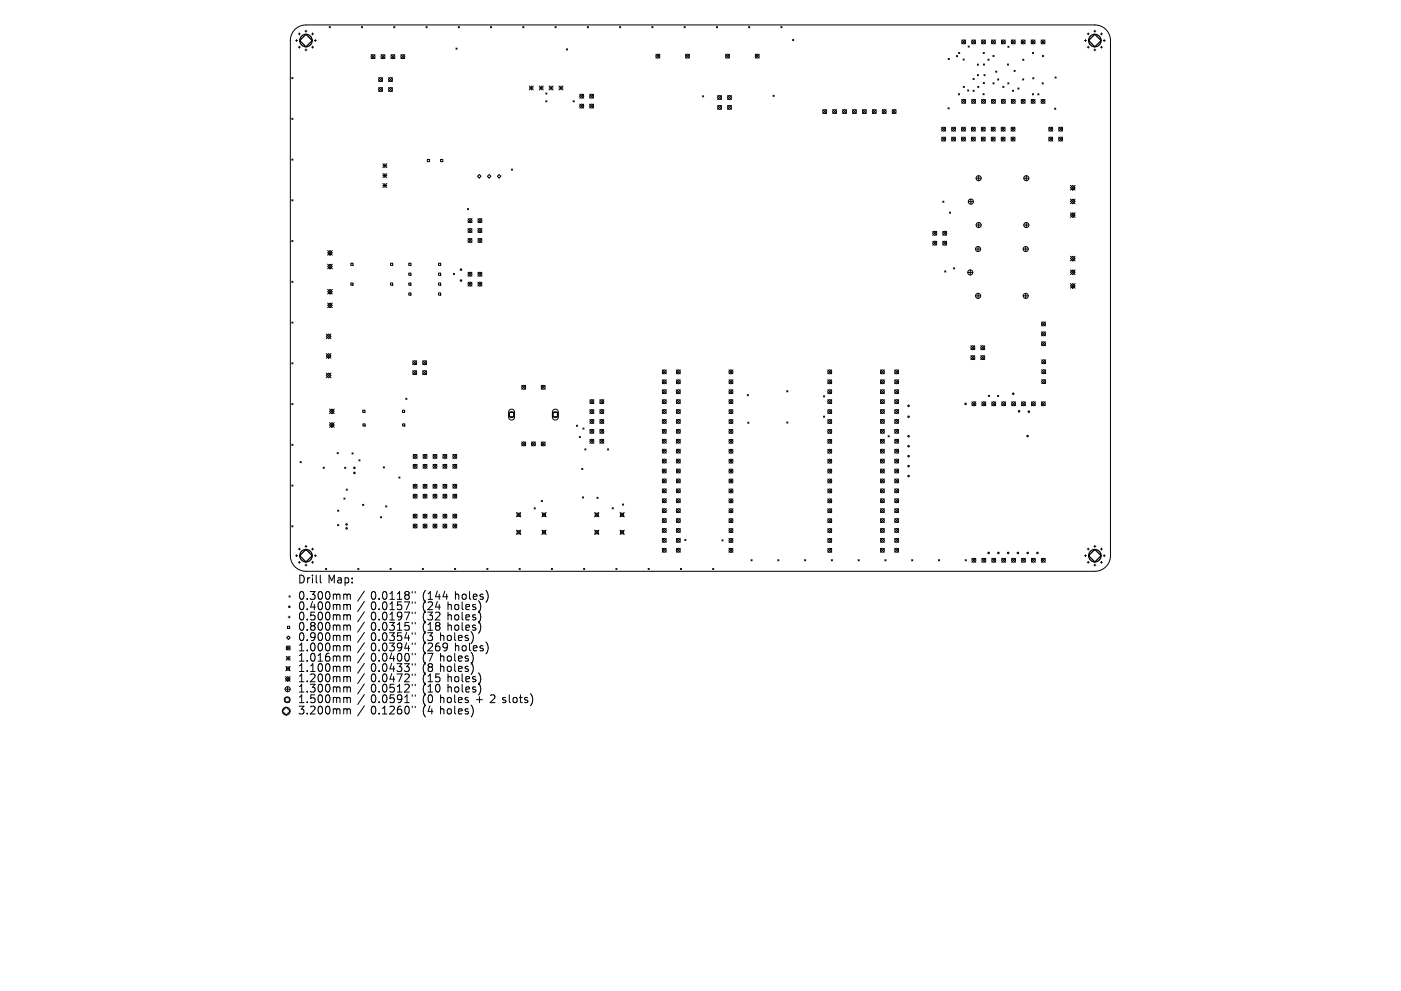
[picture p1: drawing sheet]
<svg xmlns="http://www.w3.org/2000/svg" width="297mm" height="210mm" viewBox="0 0 297 210" stroke-linecap="round" stroke-linejoin="round" font-family="sans-serif">
<defs><g id="words">
<g font-size="2.3">
<text x="63.2" y="123.9">Drill Map:</text>
<text x="63.2" y="127.4">0.300mm / 0.0118&quot; (144 holes)</text>
<text x="63.2" y="129.6">0.400mm / 0.0157&quot; (24 holes)</text>
<text x="63.2" y="131.8">0.500mm / 0.0197&quot; (32 holes)</text>
<text x="63.2" y="133.9">0.800mm / 0.0315&quot; (18 holes)</text>
<text x="63.2" y="136.1">0.900mm / 0.0354&quot; (3 holes)</text>
<text x="63.2" y="138.3">1.000mm / 0.0394&quot; (269 holes)</text>
<text x="63.2" y="140.5">1.016mm / 0.0400&quot; (7 holes)</text>
<text x="63.2" y="142.7">1.100mm / 0.0433&quot; (8 holes)</text>
<text x="63.2" y="144.9">1.200mm / 0.0472&quot; (15 holes)</text>
<text x="63.2" y="147.1">1.300mm / 0.0512&quot; (10 holes)</text>
<text x="63.2" y="149.3">1.500mm / 0.0591&quot; (0 holes + 2 slots)</text>
<text x="63.2" y="151.7">3.200mm / 0.1260&quot; (4 holes)</text>
</g>
</g></defs>
<g fill="none" stroke="#000" stroke-width=".21">
<path d="M61.9 16.4l.2 .3M62.1 16.4l-.2 .3M62.6 6.2a3.3 3.3 0 0 1 2.3-.9h167.2a3.3 3.3 0 0 1 3.3 3.3v109.3a3.3 3.3 0 0 1-3.3 3.3h-167.2a3.3 3.3 0 0 1-3.3-3.3v-109.3a3.3 3.3 0 0 1 1-2.4zM62.7 8.6h.4M62.9 8.4v.4M63.3 7.2h.4M63.3 10h.4M63.5 7v.4M63.5 9.8v.4M64.7 6.6h.4M64.7 10.6h.4M64.9 6.4v.4"/>
<path d="M64.9 10.4v.4M66.1 7.2h.4M66.1 10h.4M66.3 7v.4M66.3 9.8v.4M66.7 8.6h.4M66.9 8.4v.4M69.8 5.6l.2 .3M70 5.6l-.2 .3M76.6 5.6l.3 .3M76.9 5.6l-.3 .3M78.7 11.6l.8 .8"/>
<path d="M79.5 11.6l-.8 .8M80.3 16.5l.8 .8M80.3 18.6l.8 .8M80.8 11.6l.8 .8M81.1 16.5l-.8 .8M81.1 18.6l-.8 .8M81.6 11.6l-.8 .8M82.4 18.6l.8 .8M82.4 16.5l.8 .8M82.9 11.6l.8 .8M83.2 16.5l-.8 .8M83.2 18.6l-.8 .8"/>
<path d="M83.5 5.6l.2 .3M83.7 11.6l-.8 .8M83.7 5.6l-.2 .3M85 11.6l.8 .8M85.8 11.6l-.8 .8M90.3 5.6l.3 .3M90.6 5.6l-.3 .3M96.7 10.2l.2 .2M96.9 10.2l-.2 .2M97.2 5.6l.2 .3M97.4 5.6l-.2 .3M104 5.6l.2 .3"/>
<path d="M104.2 5.6l-.2 .3M110.8 5.6l.3 .3M111.1 5.6l-.3 .3M112.2 18.2l.9 .9M112.2 18.7h.9M112.6 18.2v.9M113.1 18.2l-.9 .9M114.3 18.7h.9M114.3 18.2l.9 .9M114.7 18.2v.9M115.2 18.2l-.9 .9M115.7 19.7l.3 .3"/>
<path d="M116 19.7l-.3 .3M116.4 18.7h.9M116.4 18.2l.9 .9M116.8 18.2v.9M117.3 18.2l-.9 .9M117.7 5.6l.2 .3M117.9 5.6l-.2 .3M118.5 18.7h.9M118.5 18.2l.9 .9M118.9 18.2v.9M119.4 18.2l-.9 .9M120.1 10.4l.2 .2"/>
<path d="M120.3 10.4l-.2 .2M122.9 20l.9 .8M123.8 20l-.9 .8M124.5 5.6l.3 .3M124.8 5.6l-.3 .3M125 20l.9 .8M125.9 20l-.9 .8M131.4 5.6l.2 .3M131.6 5.6l-.2 .3M138.2 5.6l.2 .3M138.4 5.6l-.2 .3M139.1 11.5l.8 .8"/>
<path d="M139.9 11.5l-.8 .8M145 5.6l.3 .3M145.3 5.6l-.3 .3M145.4 11.5l.8 .8M146.2 11.5l-.8 .8M151.9 5.6l.2 .3M152.1 5.6l-.2 .3M153.8 11.5l.9 .8M154.7 11.5l-.9 .8M158.7 5.6l.3 .3M159 5.6l-.3 .3M160.1 11.5l.9 .8"/>
<path d="M161 11.5l-.9 .8M165.6 5.6l.2 .3M165.8 5.6l-.2 .3M168 8.4l.3 .2M168.3 8.4l-.3 .2M201 12.4l.3 .2M201.3 12.4l-.3 .2M202.8 11.8l.2 .2M203 11.8l-.2 .2M203.2 19.9l.2 .2M203.2 11.1l.3 .3M203.4 19.9l-.2 .2"/>
<path d="M203.5 11.1l-.3 .3M203.9 8.5l.8 .8M204.2 12.5l.2 .3M204.2 18.3l.3 .3M204.4 12.5l-.2 .3M204.5 18.3l-.3 .3M204.7 8.5l-.8 .8M205.2 19.1l.2 .2M205.3 9.8l.2 .2M205.4 19.1l-.2 .2M205.5 9.8l-.2 .2M206 8.5l.8 .8"/>
<path d="M206.3 16.7l.2 .2M206.3 19.1l.2 .3M206.5 16.7l-.2 .2M206.5 19.1l-.2 .3M206.8 8.5l-.8 .8M207.2 13.6l.3 .2M207.2 15.8l.3 .3M207.3 18.3l.2 .3M207.5 13.6l-.3 .2M207.5 15.8l-.3 .3M207.5 18.3l-.2 .3M208.1 8.5l.8 .8"/>
<path d="M208.4 19.9l.3 .2M208.4 11.1l.3 .3M208.5 17.5l.2 .3M208.5 13.6l.2 .2M208.6 15.8l.3 .3M208.7 19.9l-.3 .2M208.7 11.1l-.3 .3M208.7 17.5l-.2 .3M208.7 13.6l-.2 .2M208.9 15.8l-.3 .3M208.9 8.5l-.8 .8M209.5 12.5l.2 .3"/>
<path d="M209.7 12.5l-.2 .3M210.2 8.5l.8 .8M210.5 11.8l.3 .2M210.5 17.6l.3 .2M210.8 11.8l-.3 .2M210.8 17.6l-.3 .2M211 8.5l-.8 .8M211.1 15.1l.2 .2M211.3 15.1l-.2 .2M211.5 16.7l.3 .3M211.8 16.7l-.3 .3M212.3 8.5l.8 .8"/>
<path d="M212.6 18.3l.3 .3M212.9 18.3l-.3 .3M213.1 8.5l-.8 .8M213.6 13.6l.2 .2M213.7 17.6l.2 .2M213.7 9.8l.2 .3M213.8 13.6l-.2 .2M213.9 17.6l-.2 .2M213.9 9.8l-.2 .3M214.4 8.5l.8 .8M214.7 19.1l.2 .3M214.9 19.1l-.2 .3"/>
<path d="M215 14.9l.2 .3M215.2 14.9l-.2 .3M215.2 8.5l-.8 .8M215.8 18.7l.2 .2M216 18.7l-.2 .2M216.5 8.5l.9 .8M216.8 16.7l.3 .3M216.8 12.6l.3 .2M217.1 16.7l-.3 .3M217.1 12.6l-.3 .2M217.4 8.5l-.9 .8M218.6 8.5l.9 .8"/>
<path d="M218.9 19.9l.2 .2M218.9 11.1l.3 .3M219 16.5l.2 .2M219.1 19.9l-.2 .2M219.2 11.1l-.3 .3M219.2 16.5l-.2 .2M219.5 8.5l-.9 .8M220 19.9l.3 .2M220.3 19.9l-.3 .2M220.7 8.5l.9 .8M221 17.6l.2 .2M221 11.8l.3 .2"/>
<path d="M221.2 17.6l-.2 .2M221.3 11.8l-.3 .2M221.6 8.5l-.9 .8M223.7 16.3l.2 .3M223.9 16.3l-.2 .3M229.9 8.6h.5M230.1 8.4v.4M230.5 7.2h.4M230.5 10h.4M230.7 7v.4M230.7 9.8v.4M231.9 6.6h.4"/>
<path d="M231.9 10.6h.4M232.1 6.4v.4M232.1 10.4v.4M233.3 7.2h.4M233.3 10h.4M233.5 7v.4M233.5 9.8v.4M233.9 8.6h.4M234.1 8.4v.4M61.9 25.1l.2 .2M61.9 33.7l.2 .3M62.1 25.1l-.2 .2"/>
<path d="M62.1 33.7l-.2 .3M81.2 38.9l.8 .9M81.2 34.7l.8 .9M81.2 36.8l.8 .9M81.2 35.1h.8M81.2 37.3h.8M81.2 39.4h.8M81.6 34.7v.9M81.6 36.8v.9M81.6 38.9v.9M82 34.7l-.8 .9M82 36.8l-.8 .9"/>
<path d="M82 38.9l-.8 .9M90.6 33.8h.5v.5h-.5zM93.4 33.8h.5v.5h-.5zM101.6 37l.4 .4-.4 .4-.4-.4zM103.7 37l.4 .4-.4 .4-.4-.4zM105.8 37l.4 .4-.4 .4-.4-.4zM108.4 35.9l.3 .2M108.7 35.9l-.3 .2M115.7 21.4l.3 .2M116 21.4l-.3 .2M121.5 21.4l.3 .2M121.8 21.4l-.3 .2"/>
<path d="M122.9 22.1l.9 .8M123.8 22.1l-.9 .8M125 22.1l.9 .8M125.9 22.1l-.9 .8M149 20.3l.2 .3M149.2 20.3l-.2 .3M152.2 20.3l.8 .8M152.2 22.4l.8 .8M153 20.3l-.8 .8M153 22.4l-.8 .8M154.3 22.4l.8 .8M154.3 20.3l.8 .8"/>
<path d="M155.1 20.3l-.8 .8M155.1 22.4l-.8 .8M163.9 20.2l.3 .3M164.2 20.2l-.3 .3M174.4 23.3l.9 .8M175.3 23.3l-.9 .8M176.5 23.3l.9 .8M177.4 23.3l-.9 .8M178.6 23.3l.9 .8M179.5 23.3l-.9 .8M180.7 23.3l.9 .8M181.6 23.3l-.9 .8"/>
<path d="M182.8 23.3l.9 .8M183.7 23.3l-.9 .8M185 23.3l.8 .8M185.8 23.3l-.8 .8M187.1 23.3l.8 .8M187.9 23.3l-.8 .8M189.2 23.3l.8 .8M190 23.3l-.8 .8M199.7 27l.8 .8M199.7 29.1l.8 .8M200.5 27l-.8 .8M200.5 29.1l-.8 .8"/>
<path d="M201 22.9l.2 .2M201.2 22.9l-.2 .2M201.8 29.1l.8 .8M201.8 27l.8 .8M202.6 27l-.8 .8M202.6 29.1l-.8 .8M203.9 29.1l.8 .8M203.9 27l.8 .8M203.9 21.1l.8 .8M204.7 29.1l-.8 .8M204.7 27l-.8 .8M204.7 21.1l-.8 .8"/>
<path d="M206 29.1l.8 .8M206 27l.8 .8M206 21.1l.8 .8M206.8 27l-.8 .8M206.8 29.1l-.8 .8M206.8 21.1l-.8 .8M207 37.8h1M207.5 37.3v1M208.1 29.1l.8 .8M208.1 27l.8 .8M208.1 21.1l.8 .8M208.9 27l-.8 .8"/>
<path d="M208.9 29.1l-.8 .8M208.9 21.1l-.8 .8M210.2 29.1l.8 .8M210.2 27l.8 .8M210.2 21.1l.8 .8M211 27l-.8 .8M211 29.1l-.8 .8M211 21.1l-.8 .8M212.3 29.1l.8 .8M212.3 27l.8 .8M212.3 21.1l.8 .8M213.1 27l-.8 .8"/>
<path d="M213.1 29.1l-.8 .8M213.1 21.1l-.8 .8M214.4 29.1l.8 .8M214.4 27l.8 .8M214.4 21.1l.8 .8M215.2 27l-.8 .8M215.2 29.1l-.8 .8M215.2 21.1l-.8 .8M216.5 21.1l.9 .8M217.1 37.8h1M217.4 21.1l-.9 .8M217.6 37.3v1"/>
<path d="M218.6 21.1l.9 .8M219.5 21.1l-.9 .8M220.7 21.1l.9 .8M221.6 21.1l-.9 .8M222.4 27l.8 .8M222.4 29.1l.8 .8M223.2 27l-.8 .8M223.2 29.1l-.8 .8M223.6 22.9l.3 .3M223.9 22.9l-.3 .3M224.5 29.1l.8 .8M224.5 27l.8 .8"/>
<path d="M225.3 27l-.8 .8M225.3 29.1l-.8 .8M227 39.8l.5-.5 .4 .5-.4 .5zM227 39.3l.9 1M227.9 39.3l-.9 1M61.9 42.4l.2 .2M61.9 51l.2 .3M61.9 59.7l.2 .2M62.1 42.4l-.2 .2M62.1 51l-.2 .3M62.1 59.7l-.2 .2M69.5 53.6l.5-.4 .5 .4-.5 .5z"/>
<path d="M69.5 56.1l1 .9M69.5 53.2l1 .9M70 56.1l.5 .4-.5 .5-.5-.5zM70.5 53.2l-1 .9M70.5 56.1l-1 .9M74.4 55.8h.5v.5h-.5zM82.8 55.8h.5v.5h-.5zM86.7 55.8h.4v.5h-.4zM86.7 57.9h.4v.5h-.4zM93 55.8h.4v.5h-.4zM93 57.9h.4v.5h-.4zM96.1 58l.3 .3"/>
<path d="M96.4 58l-.3 .3M99.1 44.2l.3 .3M99.2 46.4l.9 .8M99.2 48.5l.9 .8M99.2 50.6l.9 .8M99.2 57.8l.9 .8M99.2 59.9l.9 .8M99.4 44.2l-.3 .3M100.1 46.4l-.9 .8M100.1 48.5l-.9 .8M100.1 50.6l-.9 .8M100.1 57.8l-.9 .8"/>
<path d="M100.1 59.9l-.9 .8M101.3 48.5l.9 .8M101.3 50.6l.9 .8M101.3 59.9l.9 .8M101.3 46.4l.9 .8M101.3 57.8l.9 .8M102.2 46.4l-.9 .8M102.2 48.5l-.9 .8M102.2 57.8l-.9 .8M102.2 50.6l-.9 .8M102.2 59.9l-.9 .8M197.8 49.1l.8 .8"/>
<path d="M197.8 51.2l.8 .8M198.6 49.1l-.8 .8M198.6 51.2l-.8 .8M199.9 42.7l.2 .2M199.9 51.2l.8 .8M199.9 49.1l.8 .8M200.1 42.7l-.2 .2M200.3 57.5l.2 .2M200.5 57.5l-.2 .2M200.7 49.1l-.8 .8M200.7 51.2l-.8 .8M201.3 45l.2 .3"/>
<path d="M201.5 45l-.2 .3M202.2 56.8l.2 .3M202.4 56.8l-.2 .3M205.2 57.8h1.1M205.3 42.8h1.1M205.7 57.3v1M205.8 42.2v1.1M206.8 52.8h1.1M207 47.7h1M207.4 52.3v1.1M207.5 47.2v1.1M216.9 52.8h1.1"/>
<path d="M217.1 47.7h1M217.5 52.3v1.1M217.6 47.2v1.1M227 42.7l.5-.5 .4 .5-.4 .5zM227 45.6l.5-.5 .4 .5-.4 .5zM227 54.9l.5-.5 .4 .5-.4 .5zM227 57.8l.5-.5 .4 .5-.4 .5zM227 42.2l.9 1M227 45.1l.9 1M227 54.4l.9 1M227 57.3l.9 1M227.9 42.2l-.9 1"/>
<path d="M227.9 45.1l-.9 1M227.9 54.4l-.9 1M227.9 57.3l-.9 1M61.9 68.3l.2 .3M61.9 77l.2 .2M62.1 68.3l-.2 .3M62.1 77l-.2 .2M69.2 71.4l.5-.5 .5 .5-.5 .5zM69.2 70.9l1 1M69.2 75l1 1M69.2 79.1l1 1M69.5 61.9l.5-.5 .5 .5-.5 .5z"/>
<path d="M69.5 64.8l.5-.5 .5 .5-.5 .5zM69.5 61.4l1 1M69.5 64.3l1 1M69.7 75l.5 .5-.5 .5-.5-.5zM69.7 79.1l.5 .5-.5 .5-.5-.5zM70.2 70.9l-1 1M70.2 75l-1 1M70.2 79.1l-1 1M70.5 61.4l-1 1M70.5 64.3l-1 1M74.4 60h.5v.5h-.5zM82.8 60h.5v.5h-.5z"/>
<path d="M86.7 60h.4v.5h-.4zM86.7 62.1h.4v.5h-.4zM87.5 76.5l.8 .9M87.5 78.6l.8 .9M88.3 76.5l-.8 .9M88.3 78.6l-.8 .9M89.6 78.6l.8 .9M89.6 76.5l.8 .9M90.4 76.5l-.8 .9M90.4 78.6l-.8 .9M93 60h.4v.5h-.4zM93 62.1h.4v.5h-.4z"/>
<path d="M140.4 78.5l.9 .8M141.3 78.5l-.9 .8M143.4 78.5l.8 .8M144.2 78.5l-.8 .8M154.6 78.5l.8 .8M155.4 78.5l-.8 .8M175.5 78.5l.8 .8M176.3 78.5l-.8 .8M186.7 78.5l.8 .8M187.5 78.5l-.8 .8M189.7 78.5l.8 .8M190.5 78.5l-.8 .8"/>
<path d="M205.8 73.4l.9 .8M205.8 75.5l.9 .8M206.7 73.4l-.9 .8M206.7 75.5l-.9 .8M206.8 62.8h1.1M207.4 62.2v1.1M208 75.5l.8 .8M208 73.4l.8 .8M208.8 73.4l-.8 .8M208.8 75.5l-.8 .8M216.9 62.8h1.1M217.5 62.2v1.1"/>
<path d="M220.8 68.3l.9 .8M220.8 70.4l.9 .8M220.8 72.5l.9 .8M220.9 76.3l.8 .9M220.9 78.4l.8 .9M221.7 68.3l-.9 .8M221.7 70.4l-.9 .8M221.7 72.5l-.9 .8M221.7 76.3l-.8 .9M221.7 78.4l-.8 .9M227 60.7l.5-.5 .4 .5-.4 .5zM227 60.2l.9 1"/>
<path d="M227.9 60.2l-.9 1M61.9 85.6l.2 .3M61.9 94.3l.2 .2M62.1 85.6l-.2 .3M62.1 94.3l-.2 .2M63.6 97.9l.3 .3M63.9 97.9l-.3 .3M68.5 99.1l.3 .3M68.8 99.1l-.3 .3M69.9 87.3l.5-.5 .5 .5-.5 .5zM69.9 90.2l.5-.5 .5 .5-.5 .5zM69.9 86.8l1 1"/>
<path d="M69.9 89.7l1 1M70.9 86.8l-1 1M70.9 89.7l-1 1M71.5 96l.2 .3M71.7 96l-.2 .3M73.1 99.1l.2 .3M73.3 99.1l-.2 .3M74.6 96.1l.3 .2M74.9 96.1l-.3 .2M76.1 97.6l.2 .2M76.3 97.6l-.2 .2M76.9 87h.5v.5h-.5z"/>
<path d="M77 89.9h.4v.5h-.4zM81.3 99l.2 .3M81.5 99l-.2 .3M85.3 87h.5v.5h-.5zM85.4 89.9h.4v.5h-.4zM86 84.5l.3 .2M86.3 84.5l-.3 .2M87.6 96.4l.8 .8M87.6 98.5l.8 .9M88.4 96.4l-.8 .8M88.4 98.5l-.8 .9M89.7 98.5l.8 .9"/>
<path d="M89.7 96.4l.8 .8M90.5 96.4l-.8 .8M90.5 98.5l-.8 .9M91.8 98.5l.8 .9M91.8 96.4l.8 .8M92.6 98.5l-.8 .9M92.6 96.4l-.8 .8M93.9 98.5l.8 .9M93.9 96.4l.8 .8M94.7 96.4l-.8 .8M94.7 98.5l-.8 .9M96 98.5l.8 .9"/>
<path d="M96 96.4l.8 .8M96.8 96.4l-.8 .8M96.8 98.5l-.8 .9M108 87.5h.9v.9h-.9zM108 87l.6-.2 .5 .5v1.4l-.5 .4-.4-.1-.3-.3-.1-1.3zM110.6 81.8l.8 .8M110.6 93.8l.8 .8M111.4 81.8l-.8 .8M111.4 93.8l-.8 .8M112.7 93.8l.8 .8M113.5 93.8l-.8 .8M114.8 81.8l.8 .8"/>
<path d="M114.8 93.8l.8 .8M115.6 81.8l-.8 .8M115.6 93.8l-.8 .8M117.3 87.5h.9v.9h-.9zM117.3 87l.6-.2 .4 .5v1.4l-.4 .4-.5-.1-.3-.3v-1.3zM122.2 90.2l.3 .3M122.5 90.2l-.3 .3M122.8 92.6l.3 .3M123.1 92.6l-.3 .3M123.3 99.4l.3 .2M123.6 99.4l-.3 .2M123.6 90.8l.2 .3"/>
<path d="M123.8 90.8l-.2 .3M124 95.2l.2 .3M124.2 95.2l-.2 .3M125.1 84.8l.8 .8M125.1 86.9l.8 .8M125.1 89l.8 .8M125.1 91.1l.8 .8M125.1 93.2l.8 .8M125.9 91.1l-.8 .8M125.9 84.8l-.8 .8M125.9 86.9l-.8 .8M125.9 89l-.8 .8"/>
<path d="M125.9 93.2l-.8 .8M127.2 86.9l.8 .8M127.2 89l.8 .8M127.2 91.1l.8 .8M127.2 93.2l.8 .8M127.2 84.8l.8 .8M128 93.2l-.8 .8M128 89l-.8 .8M128 84.8l-.8 .8M128 86.9l-.8 .8M128 91.1l-.8 .8M128.8 95.2l.2 .3"/>
<path d="M129 95.2l-.2 .3M140.4 80.6l.9 .8M140.4 82.7l.9 .8M140.4 84.8l.9 .8M140.4 86.9l.9 .8M140.4 89l.9 .8M140.4 91.1l.9 .8M140.4 93.2l.9 .8M140.4 95.3l.9 .8M140.4 97.4l.9 .8M140.4 99.5l.9 .8M141.3 80.6l-.9 .8"/>
<path d="M141.3 82.7l-.9 .8M141.3 84.8l-.9 .8M141.3 86.9l-.9 .8M141.3 89l-.9 .8M141.3 91.1l-.9 .8M141.3 93.2l-.9 .8M141.3 95.3l-.9 .8M141.3 97.4l-.9 .8M141.3 99.5l-.9 .8M143.4 80.6l.8 .8M143.4 82.7l.8 .8M143.4 84.8l.8 .8"/>
<path d="M143.4 86.9l.8 .8M143.4 89l.8 .8M143.4 91.1l.8 .8M143.4 93.2l.8 .8M143.4 95.3l.8 .8M143.4 97.4l.8 .8M143.4 99.5l.8 .8M144.2 86.9l-.8 .8M144.2 80.6l-.8 .8M144.2 82.7l-.8 .8M144.2 84.8l-.8 .8M144.2 89l-.8 .8"/>
<path d="M144.2 91.1l-.8 .8M144.2 93.2l-.8 .8M144.2 95.3l-.8 .8M144.2 97.4l-.8 .8M144.2 99.5l-.8 .8M154.6 99.5l.8 .9M154.6 80.6l.8 .8M154.6 82.7l.8 .8M154.6 84.8l.8 .8M154.6 86.9l.8 .8M154.6 89l.8 .8M154.6 91.1l.8 .9"/>
<path d="M154.6 93.2l.8 .9M154.6 95.3l.8 .9M154.6 97.4l.8 .9M155.4 91.1l-.8 .9M155.4 80.6l-.8 .8M155.4 82.7l-.8 .8M155.4 84.8l-.8 .8M155.4 86.9l-.8 .8M155.4 89l-.8 .8M155.4 93.2l-.8 .9M155.4 95.3l-.8 .9M155.4 97.4l-.8 .9"/>
<path d="M155.4 99.5l-.8 .9M158.4 83.7l.3 .3M158.5 89.6l.3 .2M158.7 83.7l-.3 .3M158.8 89.6l-.3 .2M166.8 82.9l.2 .2M166.8 89.5l.2 .3M167 82.9l-.2 .2M167 89.5l-.2 .3M174.6 84l.2 .2M174.6 88.3l.2 .2M174.8 84l-.2 .2"/>
<path d="M174.8 88.3l-.2 .2M175.5 80.6l.8 .8M175.5 82.7l.8 .8M175.5 84.8l.8 .8M175.5 86.9l.8 .8M175.5 89l.8 .8M175.5 91.1l.8 .9M175.5 93.2l.8 .9M175.5 95.3l.8 .9M175.5 97.4l.8 .9M175.5 99.5l.8 .9M176.3 80.6l-.8 .8"/>
<path d="M176.3 82.7l-.8 .8M176.3 84.8l-.8 .8M176.3 86.9l-.8 .8M176.3 89l-.8 .8M176.3 91.1l-.8 .9M176.3 93.2l-.8 .9M176.3 95.3l-.8 .9M176.3 97.4l-.8 .9M176.3 99.5l-.8 .9M186.7 80.6l.8 .8M186.7 82.7l.8 .8M186.7 84.8l.8 .8"/>
<path d="M186.7 86.9l.8 .8M186.7 89l.8 .8M186.7 91.1l.8 .8M186.7 93.2l.8 .8M186.7 95.3l.8 .8M186.7 97.4l.8 .8M186.7 99.5l.8 .8M187.5 80.6l-.8 .8M187.5 82.7l-.8 .8M187.5 84.8l-.8 .8M187.5 86.9l-.8 .8M187.5 89l-.8 .8"/>
<path d="M187.5 91.1l-.8 .8M187.5 93.2l-.8 .8M187.5 95.3l-.8 .8M187.5 97.4l-.8 .8M187.5 99.5l-.8 .8M188.3 92.4l.2 .3M188.5 92.4l-.2 .3M189.7 91.1l.8 .8M189.7 80.6l.8 .8M189.7 82.7l.8 .8M189.7 84.8l.8 .8M189.7 86.9l.8 .8"/>
<path d="M189.7 89l.8 .8M189.7 93.2l.8 .8M189.7 95.3l.8 .8M189.7 97.4l.8 .8M189.7 99.5l.8 .8M190.5 80.6l-.8 .8M190.5 82.7l-.8 .8M190.5 84.8l-.8 .8M190.5 86.9l-.8 .8M190.5 89l-.8 .8M190.5 91.1l-.8 .8M190.5 93.2l-.8 .8"/>
<path d="M190.5 95.3l-.8 .8M190.5 97.4l-.8 .8M190.5 99.5l-.8 .8M206.1 85.3l.8 .8M206.9 85.3l-.8 .8M208.2 85.3l.8 .8M209 85.3l-.8 .8M209.5 83.9l.3 .2M209.8 83.9l-.3 .2M210.3 85.3l.8 .8M211.1 85.3l-.8 .8M211.5 83.9l.2 .2"/>
<path d="M211.7 83.9l-.2 .2M212.4 85.3l.8 .8M213.2 85.3l-.8 .8M214.5 85.3l.8 .8M215.3 85.3l-.8 .8M216.6 85.3l.8 .8M217.4 85.3l-.8 .8M218.7 85.3l.8 .8M219.5 85.3l-.8 .8M220.8 85.3l.8 .8M220.9 80.5l.8 .9M221.6 85.3l-.8 .8"/>
<path d="M221.7 80.5l-.8 .9M61.9 102.9l.2 .2M61.9 111.5l.2 .3M62.1 102.9l-.2 .2M62.1 111.5l-.2 .3M62.7 117.9h.4M62.9 117.7v.4M63.3 116.5h.4M63.3 119.3h.4M63.5 116.3v.4M63.5 119.1v.4M64.7 115.9h.4"/>
<path d="M64.7 119.9h.4M64.9 115.7v.4M64.9 119.7v.4M66.1 116.5h.4M66.1 119.3h.4M66.3 116.3v.4M66.3 119.1v.4M66.7 117.9h.4M66.9 117.7v.4M71.6 108.2l.2 .3M71.6 111.3l.2 .2M71.8 108.2l-.2 .3"/>
<path d="M71.8 111.3l-.2 .2M72.9 105.7l.3 .2M73.2 105.7l-.3 .2M73.4 103.8l.2 .2M73.6 103.8l-.2 .2M76.9 107l.2 .2M77.1 107l-.2 .2M80.7 109.6l.2 .3M80.9 109.6l-.2 .3M81.8 107.3l.2 .3M82 107.3l-.2 .3M84.6 101.2l.2 .2"/>
<path d="M84.8 101.2l-.2 .2M87.6 109.1l.8 .8M87.6 102.8l.8 .8M87.6 104.9l.8 .8M87.6 111.2l.8 .8M88.4 102.8l-.8 .8M88.4 104.9l-.8 .8M88.4 109.1l-.8 .8M88.4 111.2l-.8 .8M89.7 111.2l.8 .8M89.7 104.9l.8 .8M89.7 102.8l.8 .8"/>
<path d="M89.7 109.1l.8 .8M90.5 102.8l-.8 .8M90.5 109.1l-.8 .8M90.5 104.9l-.8 .8M90.5 111.2l-.8 .8M91.8 109.1l.8 .8M91.8 104.9l.8 .8M91.8 111.2l.8 .8M91.8 102.8l.8 .8M92.6 104.9l-.8 .8M92.6 102.8l-.8 .8M92.6 109.1l-.8 .8"/>
<path d="M92.6 111.2l-.8 .8M93.9 109.1l.8 .8M93.9 111.2l.8 .8M93.9 104.9l.8 .8M93.9 102.8l.8 .8M94.7 102.8l-.8 .8M94.7 104.9l-.8 .8M94.7 109.1l-.8 .8M94.7 111.2l-.8 .8M96 111.2l.8 .8M96 109.1l.8 .8M96 104.9l.8 .8"/>
<path d="M96 102.8l.8 .8M96.8 102.8l-.8 .8M96.8 104.9l-.8 .8M96.8 109.1l-.8 .8M96.8 111.2l-.8 .8M109.5 108.7l.9 1M109.5 112.5l.9 .9M109.6 108.9h.7v.6h-.7zM109.6 112.6h.7v.7h-.7zM110.4 112.5l-.9 .9M110.4 108.7l-.9 1M113.2 107.7l.3 .3"/>
<path d="M113.5 107.7l-.3 .3M114.8 106.2l.2 .2M114.9 108.7l.9 1M114.9 112.5l.9 .9M115 106.2l-.2 .2M115 108.9h.7v.6h-.7zM115 112.6h.7v.7h-.7zM115.8 108.7l-.9 1M115.8 112.5l-.9 .9M123.5 105.4l.2 .3M123.7 105.4l-.2 .3M126.1 108.7l.9 1"/>
<path d="M126.1 112.5l.9 .9M126.2 108.9h.6v.6h-.6zM126.2 112.6h.6v.7h-.6zM126.6 105.5l.2 .2M126.8 105.5l-.2 .2M127 108.7l-.9 1M127 112.5l-.9 .9M129.8 107.7l.2 .3M130 107.7l-.2 .3M131.4 108.7l1 1M131.4 112.5l1 .9M131.6 108.9h.6v.6h-.6z"/>
<path d="M131.6 112.6h.6v.7h-.6zM132 106.9l.2 .3M132.2 106.9l-.2 .3M132.4 108.7l-1 1M132.4 112.5l-1 .9M140.4 101.6l.9 .8M140.4 103.7l.9 .8M140.4 105.8l.9 .9M140.4 107.9l.9 .9M140.4 110l.9 .9M140.4 112.1l.9 .9M140.4 114.2l.9 .9"/>
<path d="M140.4 116.3l.9 .9M141.3 101.6l-.9 .8M141.3 103.7l-.9 .8M141.3 105.8l-.9 .9M141.3 107.9l-.9 .9M141.3 110l-.9 .9M141.3 112.1l-.9 .9M141.3 114.2l-.9 .9M141.3 116.3l-.9 .9M143.4 101.6l.8 .8M143.4 103.7l.8 .8M143.4 105.8l.8 .9"/>
<path d="M143.4 107.9l.8 .9M143.4 110l.8 .9M143.4 112.1l.8 .9M143.4 114.2l.8 .9M143.4 116.3l.8 .9M144.2 101.6l-.8 .8M144.2 103.7l-.8 .8M144.2 105.8l-.8 .9M144.2 107.9l-.8 .9M144.2 110l-.8 .9M144.2 112.1l-.8 .9M144.2 114.2l-.8 .9"/>
<path d="M144.2 116.3l-.8 .9M145.2 114.4l.2 .3M145.4 114.4l-.2 .3M153.1 114.5l.2 .3M153.3 114.5l-.2 .3M154.6 114.3l.8 .8M154.6 116.4l.8 .8M154.6 112.2l.8 .8M154.6 101.6l.8 .9M154.6 103.7l.8 .9M154.6 105.8l.8 .9M154.6 107.9l.8 .9"/>
<path d="M154.6 110.1l.8 .8M155.4 101.6l-.8 .9M155.4 103.7l-.8 .9M155.4 105.8l-.8 .9M155.4 107.9l-.8 .9M155.4 110.1l-.8 .8M155.4 112.2l-.8 .8M155.4 114.3l-.8 .8M155.4 116.4l-.8 .8M159.2 118.7l.3 .3M159.5 118.7l-.3 .3M164.9 118.7l.2 .3"/>
<path d="M165.1 118.7l-.2 .3M170.6 118.7l.2 .3M170.8 118.7l-.2 .3M175.5 101.6l.8 .9M175.5 103.7l.8 .9M175.5 105.8l.8 .9M175.5 107.9l.8 .9M175.5 110.1l.8 .8M175.5 112.2l.8 .8M175.5 114.3l.8 .8M175.5 116.4l.8 .8M176.3 118.7l.2 .3"/>
<path d="M176.3 101.6l-.8 .9M176.3 103.7l-.8 .9M176.3 105.8l-.8 .9M176.3 107.9l-.8 .9M176.3 110.1l-.8 .8M176.3 112.2l-.8 .8M176.3 114.3l-.8 .8M176.3 116.4l-.8 .8M176.5 118.7l-.2 .3M181.9 118.7l.3 .3M182.2 118.7l-.3 .3M186.7 112.1l.8 .9"/>
<path d="M186.7 101.6l.8 .8M186.7 103.7l.8 .8M186.7 105.8l.8 .9M186.7 107.9l.8 .9M186.7 110l.8 .9M186.7 114.2l.8 .9M186.7 116.3l.8 .9M187.5 101.6l-.8 .8M187.5 103.7l-.8 .8M187.5 105.8l-.8 .9M187.5 107.9l-.8 .9M187.5 110l-.8 .9"/>
<path d="M187.5 112.1l-.8 .9M187.5 114.2l-.8 .9M187.5 116.3l-.8 .9M187.6 118.7l.3 .3M187.9 118.7l-.3 .3M189.7 101.6l.8 .8M189.7 103.7l.8 .8M189.7 105.8l.8 .9M189.7 107.9l.8 .9M189.7 110l.8 .9M189.7 112.1l.8 .9M189.7 114.2l.8 .9"/>
<path d="M189.7 116.3l.8 .9M190.5 101.6l-.8 .8M190.5 103.7l-.8 .8M190.5 105.8l-.8 .9M190.5 107.9l-.8 .9M190.5 110l-.8 .9M190.5 112.1l-.8 .9M190.5 114.2l-.8 .9M190.5 116.3l-.8 .9M193.3 118.7l.2 .3M193.5 118.7l-.2 .3M199 118.7l.2 .3"/>
<path d="M199.2 118.7l-.2 .3M204.6 118.7l.3 .3M204.9 118.7l-.3 .3M206.1 118.5l.8 .8M206.9 118.5l-.8 .8M208.2 118.5l.8 .8M209 118.5l-.8 .8M210.3 118.5l.8 .8M211.1 118.5l-.8 .8M212.4 118.5l.8 .8M213.2 118.5l-.8 .8M214.5 118.5l.8 .8"/>
<path d="M215.3 118.5l-.8 .8M216.6 118.5l.8 .8M217.4 118.5l-.8 .8M218.7 118.5l.8 .8M219.5 118.5l-.8 .8M220.8 118.5l.8 .8M221.6 118.5l-.8 .8M229.9 117.9h.5M230.1 117.7v.4M230.5 116.5h.4M230.5 119.3h.4M230.7 116.3v.4"/>
<path d="M230.7 119.1v.4M231.9 115.9h.4M231.9 119.9h.4M232.1 115.7v.4M232.1 119.7v.4M233.3 116.5h.4M233.3 119.3h.4M233.5 116.3v.4M233.5 119.1v.4M233.9 117.9h.4M234.1 117.7v.4M60.7 139.2l.8 .9"/>
<path d="M60.7 139.7h.8M60.7 137.1l.8 .8M61 132.9h.4v.4h-.4zM61.1 139.2v.9M61.1 130.9h.4M61.1 134.9l.4 .4-.4 .4-.3-.4zM61.3 126.4l.2 .3M61.3 130.7v.4M61.5 137.1l-.8 .8M61.5 126.4l-.2 .3M61.5 139.2l-.8 .9M69 120.6l.3 .2"/>
<path d="M69.3 120.6l-.3 .2M73.3 122.6h.3l.3 .3v.6l-.6 .2M74.7 123.5v.2M74.7 122.7v.1M75.9 120.6l.2 .2M76.1 120.6l-.2 .2M82.7 120.6l.2 .2M82.9 120.6l-.2 .2M89.5 120.6l.3 .2M89.8 120.6l-.3 .2M93.4 134.2v1.7M93.4 138.6v1.7"/>
<path d="M94.1 135v.9M94.1 139.4v.9M95 135.8l-.2-.7 .2-.2 .4-.1 .3 .3v.5l-.3 .3M95 127.7v1.6M95 129.9v1.6M95 132.1v1.6M95 130.6l.2-.2 .4 .1 .1 1M95 132.8l.2-.2 .4 .1 .1 1M95.2 128.2l.5 .3v.8M95.4 139.2l.3 .3-.2 .7-.4 .1-.2-.2-.1-.6M96.4 120.6l.2 .2M96.4 134.2v1.5l.2 .2"/>
<path d="M96.4 138.6v1.4l.2 .3M96.5 130.6l.2-.2 .5 .2 .1 .6-.2 .3h-.4l-.2-.1zM96.5 128.4l.2-.2 .5 .2 .1 .6-.2 .3h-.4l-.2-.1zM96.5 132.8l.2-.2 .5 .2 .1 .6-.2 .2-.4 .1-.2-.1zM96.6 125.5v1.7M96.6 136.4v1.7M96.6 126.2l.2-.1h.4l.1 1.1M96.6 137.1l.2-.1 .4 .1 .1 1M96.6 120.6l-.2 .2M97.2 135.4l.8-.2-.1-.3-.5-.1-.2 .2 .1 .8h.6M97.2 139.7l.8-.1-.1-.3-.5-.1-.2 .2 .1 .8h.6M98 127.7v1.4l.2 .2"/>
<path d="M98 129.9v1.4l.2 .2M98 132.1v1.4l.2 .2M98.1 137.1l.2-.1 .5 .1v.7l-.1 .2-.4 .1-.2-.2zM98.1 126.1h.4l.3 .3v.4l-.3 .4-.4-.1-.1-.3zM98.8 128.8l.8-.2-.1-.3-.5-.1-.2 .3v.8h.7M98.8 131l.8-.2-.1-.3-.5-.1-.2 .3v.8h.7M98.8 133.2l.8-.2-.1-.3-.5-.1-.2 .3v.7h.7M99.2 134.9l-.4-.1-.2 .2 .1 .3 .5 .1v.4h-.6M99.2 139.3l-.4-.1-.2 .2 .1 .2 .5 .2v.4h-.6M99.6 125.5v1.4l.2 .3M99.6 136.4v1.5l.2 .2M99.9 138.4a1.9 1.9 0 0 1 0 2.5"/>
<path d="M99.9 134a1.9 1.9 0 0 1 0 2.5M100.3 126.6l.8-.1v-.4h-.5l-.3 .2 .1 .8h.7M100.3 137.5l.8-.1v-.3l-.5-.1-.3 .2 .1 .8h.7M100.8 128.3l-.4-.1-.2 .3 .1 .2 .5 .2v.4h-.6M100.8 132.7l-.4-.1-.2 .3 .1 .2 .5 .1v.4h-.6M100.8 130.5l-.4-.1-.2 .3 .1 .2 .5 .2v.4h-.6M101.5 131.8a1.9 1.9 0 0 1 0 2.5M101.5 127.5a1.9 1.9 0 0 1 0 2.5M101.5 129.6a1.9 1.9 0 0 1 0 2.6M102.4 126.1h-.4l-.2 .2v.2l.6 .2v.4h-.6M102.4 137.1l-.4-.1-.2 .2v.3l.6 .1v.4h-.6M103 125.3a1.9 1.9 0 0 1 0 2.5"/>
<path d="M103 136.2a1.9 1.9 0 0 1 0 2.5M103.2 120.6l.3 .2M103.5 120.6l-.3 .2M110.1 120.6l.2 .2M110.3 120.6l-.2 .2M116.9 120.6l.2 .2M117.1 120.6l-.2 .2M123.7 120.6l.3 .2M124 120.6l-.3 .2M130.6 120.6l.2 .2M130.8 120.6l-.2 .2M137.4 120.6l.3 .2"/>
<path d="M137.7 120.6l-.3 .2M144.3 120.6l.2 .2M144.5 120.6l-.2 .2M151.1 120.6l.2 .2M151.3 120.6l-.2 .2M59.9 150.9l.8-.9 .8 .9-.8 .8zM60.4 146.2h1.1M60.5 148h.8v.9h-.8zM60.5 144l.5-.5 .5 .5-.5 .5zM60.5 143.5l1 1M60.6 141.4l.9 .9M60.7 141.5h.7v.7h-.7z"/>
<path d="M61 145.7v1.1M61.5 141.4l-.9 .9M61.5 143.5l-1 1M93.4 140.8v1.7M93.4 149.8v1.7M93.4 141.5l.2-.1h.4l.1 1.1M94 150.5l.1 1M94.9 141.5l.2-.1 .5 .1 .1 .6-.2 .3-.4 .1-.2-.2zM94.9 150.5l-.1 .7 .3 .3 .4-.1 .2-.2-.1-.7M95 143.7l.2-.2 .4 .1 .1 1M95 143v1.6M95 145.2v1.6"/>
<path d="M95 145.9l.2-.2 .4 .1 .1 1M96.4 140.8v1.4l.2 .3M96.4 149.8v1.4l.2 .3M96.5 143.7l.2-.2 .5 .2 .1 .6-.2 .3h-.4l-.2-.1zM96.7 146.8l-.3-.3v-.5l.3-.3 .4 .1 .2 .2v.5l-.3 .3M97.2 141.9l.8-.1-.1-.4h-.5l-.2 .2 .1 .8h.6M97.3 150.5v.9h.6M97.9 150.5l.1 .3-.8 .1M98 143v1.4l.2 .2M98 145.2v1.4l.2 .2M98.7 150.5v.4l.5 .1 .1 .2-.2 .3-.5-.1M98.8 144.1l.8-.2-.1-.3-.5-.1-.2 .3v.8h.7"/>
<path d="M98.8 146.3l.8-.2-.1-.3-.5-.1-.2 .3v.6l.2 .2M99.2 141.4h-.4l-.2 .2 .1 .2 .5 .2v.4h-.6M99.5 146.8h-.2M99.9 140.6a1.9 1.9 0 0 1 0 2.5M100.2 146.8h.1M100.3 150.3v1.1l-.4 .7M100.8 143.6l-.4-.1-.2 .3 .1 .2 .5 .2v.4h-.6M100.8 145.8l-.4-.1-.2 .3 .1 .2 .5 .2 .1 .2-.2 .2M101 148.4h1.3M101.5 142.8a1.9 1.9 0 0 1 0 2.5M101.5 144.9a1.94 1.94 0 0 1 .3 2.1M104 147.6l.6-.2 .3 .2v.3l-1 1.2h1"/>
<path d="M107.2 148.1l-.4-.1-.2 .2v.2l.6 .2v.4h-.6M108 147.4v1.4l.2 .3M108.8 148.1l.3-.1 .5 .1v.7l-.1 .2-.4 .1-.3-.2zM110.1 148h.6M110.3 147.4v1.4l.4 .3M111.8 148.1l-.3-.1-.3 .2 .1 .2 .5 .2v.4h-.6M112.5 147.2a1.9 1.9 0 0 1 0 2.5"/>
<circle cx="79.1" cy="12" r=".41"/>
<circle cx="80.7" cy="16.9" r=".41"/>
<circle cx="80.7" cy="19" r=".41"/>
<circle cx="81.2" cy="12" r=".41"/>
<circle cx="82.8" cy="16.9" r=".41"/>
<circle cx="82.8" cy="19" r=".41"/>
<circle cx="83.3" cy="12" r=".41"/>
<circle cx="85.4" cy="12" r=".41"/>
<circle cx="139.5" cy="11.9" r=".41"/>
<circle cx="145.8" cy="11.9" r=".41"/>
<circle cx="154.3" cy="11.9" r=".41"/>
<circle cx="160.5" cy="11.9" r=".41"/>
<circle cx="204.3" cy="8.9" r=".41"/>
<circle cx="206.4" cy="8.9" r=".41"/>
<circle cx="208.5" cy="8.9" r=".41"/>
<circle cx="210.6" cy="8.9" r=".41"/>
<circle cx="212.7" cy="8.9" r=".41"/>
<circle cx="214.8" cy="8.9" r=".41"/>
<circle cx="216.9" cy="8.9" r=".41"/>
<circle cx="219" cy="8.9" r=".41"/>
<circle cx="221.1" cy="8.9" r=".41"/>
<circle cx="123.3" cy="20.4" r=".41"/>
<circle cx="123.3" cy="22.5" r=".41"/>
<circle cx="125.4" cy="20.4" r=".41"/>
<circle cx="125.4" cy="22.5" r=".41"/>
<circle cx="152.6" cy="22.8" r=".41"/>
<circle cx="152.6" cy="20.7" r=".41"/>
<circle cx="154.7" cy="20.7" r=".41"/>
<circle cx="154.7" cy="22.8" r=".41"/>
<circle cx="174.9" cy="23.7" r=".41"/>
<circle cx="177" cy="23.7" r=".41"/>
<circle cx="179.1" cy="23.7" r=".41"/>
<circle cx="181.2" cy="23.7" r=".41"/>
<circle cx="183.3" cy="23.7" r=".41"/>
<circle cx="185.4" cy="23.7" r=".41"/>
<circle cx="187.5" cy="23.7" r=".41"/>
<circle cx="189.6" cy="23.7" r=".41"/>
<circle cx="200.1" cy="29.5" r=".41"/>
<circle cx="200.1" cy="27.4" r=".41"/>
<circle cx="202.2" cy="29.5" r=".41"/>
<circle cx="202.2" cy="27.4" r=".41"/>
<circle cx="204.3" cy="29.5" r=".41"/>
<circle cx="204.3" cy="27.4" r=".41"/>
<circle cx="204.3" cy="21.5" r=".41"/>
<circle cx="206.4" cy="29.5" r=".41"/>
<circle cx="206.4" cy="27.4" r=".41"/>
<circle cx="206.4" cy="21.5" r=".41"/>
<circle cx="207.5" cy="37.8" r=".54"/>
<circle cx="208.5" cy="29.5" r=".41"/>
<circle cx="208.5" cy="27.4" r=".41"/>
<circle cx="208.5" cy="21.5" r=".41"/>
<circle cx="210.6" cy="29.5" r=".41"/>
<circle cx="210.6" cy="27.4" r=".41"/>
<circle cx="210.6" cy="21.5" r=".41"/>
<circle cx="212.7" cy="29.5" r=".41"/>
<circle cx="212.7" cy="27.4" r=".41"/>
<circle cx="212.7" cy="21.5" r=".41"/>
<circle cx="214.8" cy="29.5" r=".41"/>
<circle cx="214.8" cy="27.4" r=".41"/>
<circle cx="214.8" cy="21.5" r=".41"/>
<circle cx="216.9" cy="21.5" r=".41"/>
<circle cx="217.6" cy="37.8" r=".54"/>
<circle cx="219" cy="21.5" r=".41"/>
<circle cx="221.1" cy="21.5" r=".41"/>
<circle cx="222.8" cy="27.4" r=".41"/>
<circle cx="222.8" cy="29.5" r=".41"/>
<circle cx="224.9" cy="29.5" r=".41"/>
<circle cx="224.9" cy="27.4" r=".41"/>
<circle cx="97.7" cy="59.5" r=".17"/>
<circle cx="97.7" cy="57.2" r=".17"/>
<circle cx="99.6" cy="58.2" r=".41"/>
<circle cx="99.6" cy="51" r=".41"/>
<circle cx="99.6" cy="48.9" r=".41"/>
<circle cx="99.6" cy="46.8" r=".41"/>
<circle cx="101.8" cy="58.2" r=".41"/>
<circle cx="101.8" cy="51" r=".41"/>
<circle cx="101.8" cy="46.8" r=".41"/>
<circle cx="101.8" cy="48.9" r=".41"/>
<circle cx="198.2" cy="51.6" r=".41"/>
<circle cx="198.2" cy="49.5" r=".41"/>
<circle cx="200.3" cy="51.6" r=".41"/>
<circle cx="200.3" cy="49.5" r=".41"/>
<circle cx="205.7" cy="57.8" r=".54"/>
<circle cx="205.8" cy="42.8" r=".54"/>
<circle cx="207.4" cy="52.8" r=".54"/>
<circle cx="207.5" cy="47.7" r=".54"/>
<circle cx="217.5" cy="52.8" r=".54"/>
<circle cx="217.6" cy="47.7" r=".54"/>
<circle cx="87.9" cy="77" r=".41"/>
<circle cx="87.9" cy="79.1" r=".41"/>
<circle cx="90" cy="77" r=".41"/>
<circle cx="90" cy="79.1" r=".41"/>
<circle cx="99.6" cy="60.3" r=".41"/>
<circle cx="101.8" cy="60.3" r=".41"/>
<circle cx="140.8" cy="78.9" r=".41"/>
<circle cx="143.8" cy="78.9" r=".41"/>
<circle cx="155" cy="78.9" r=".41"/>
<circle cx="175.9" cy="78.9" r=".41"/>
<circle cx="187.1" cy="78.9" r=".41"/>
<circle cx="190.1" cy="78.9" r=".41"/>
<circle cx="206.3" cy="73.8" r=".41"/>
<circle cx="206.3" cy="75.9" r=".41"/>
<circle cx="207.4" cy="62.8" r=".54"/>
<circle cx="208.4" cy="75.9" r=".41"/>
<circle cx="208.4" cy="73.8" r=".41"/>
<circle cx="217.5" cy="62.8" r=".54"/>
<circle cx="221.2" cy="68.7" r=".41"/>
<circle cx="221.2" cy="70.8" r=".41"/>
<circle cx="221.2" cy="72.9" r=".41"/>
<circle cx="221.3" cy="78.9" r=".41"/>
<circle cx="221.3" cy="76.8" r=".41"/>
<circle cx="75.1" cy="99.3" r=".17"/>
<circle cx="88" cy="98.9" r=".41"/>
<circle cx="88" cy="96.8" r=".41"/>
<circle cx="90.1" cy="96.8" r=".41"/>
<circle cx="90.1" cy="98.9" r=".41"/>
<circle cx="92.2" cy="96.8" r=".41"/>
<circle cx="92.2" cy="98.9" r=".41"/>
<circle cx="94.3" cy="98.9" r=".41"/>
<circle cx="94.3" cy="96.8" r=".41"/>
<circle cx="96.4" cy="96.8" r=".41"/>
<circle cx="96.4" cy="98.9" r=".41"/>
<circle cx="108.5" cy="88" r=".62"/>
<circle cx="111" cy="82.2" r=".41"/>
<circle cx="111" cy="94.2" r=".41"/>
<circle cx="113.1" cy="94.2" r=".41"/>
<circle cx="115.2" cy="94.2" r=".41"/>
<circle cx="115.2" cy="82.2" r=".41"/>
<circle cx="117.7" cy="88" r=".62"/>
<circle cx="125.5" cy="85.2" r=".41"/>
<circle cx="125.5" cy="93.6" r=".41"/>
<circle cx="125.5" cy="89.4" r=".41"/>
<circle cx="125.5" cy="91.5" r=".41"/>
<circle cx="125.5" cy="87.3" r=".41"/>
<circle cx="127.6" cy="85.2" r=".41"/>
<circle cx="127.6" cy="93.6" r=".41"/>
<circle cx="127.6" cy="91.5" r=".41"/>
<circle cx="127.6" cy="87.3" r=".41"/>
<circle cx="127.6" cy="89.4" r=".41"/>
<circle cx="140.8" cy="97.8" r=".41"/>
<circle cx="140.8" cy="89.4" r=".41"/>
<circle cx="140.8" cy="87.3" r=".41"/>
<circle cx="140.8" cy="81" r=".41"/>
<circle cx="140.8" cy="83.1" r=".41"/>
<circle cx="140.8" cy="85.2" r=".41"/>
<circle cx="140.8" cy="99.9" r=".41"/>
<circle cx="140.8" cy="93.6" r=".41"/>
<circle cx="140.8" cy="95.7" r=".41"/>
<circle cx="140.8" cy="91.5" r=".41"/>
<circle cx="143.8" cy="97.8" r=".41"/>
<circle cx="143.8" cy="89.4" r=".41"/>
<circle cx="143.8" cy="87.3" r=".41"/>
<circle cx="143.8" cy="83.1" r=".41"/>
<circle cx="143.8" cy="85.2" r=".41"/>
<circle cx="143.8" cy="81" r=".41"/>
<circle cx="143.8" cy="91.5" r=".41"/>
<circle cx="143.8" cy="93.6" r=".41"/>
<circle cx="143.8" cy="95.7" r=".41"/>
<circle cx="143.8" cy="99.9" r=".41"/>
<circle cx="155" cy="93.6" r=".41"/>
<circle cx="155" cy="91.5" r=".41"/>
<circle cx="155" cy="89.4" r=".41"/>
<circle cx="155" cy="87.3" r=".41"/>
<circle cx="155" cy="81" r=".41"/>
<circle cx="155" cy="83.1" r=".41"/>
<circle cx="155" cy="85.2" r=".41"/>
<circle cx="155" cy="99.9" r=".41"/>
<circle cx="155" cy="97.8" r=".41"/>
<circle cx="155" cy="95.7" r=".41"/>
<circle cx="175.9" cy="91.5" r=".41"/>
<circle cx="175.9" cy="93.6" r=".41"/>
<circle cx="175.9" cy="81" r=".41"/>
<circle cx="175.9" cy="83.1" r=".41"/>
<circle cx="175.9" cy="85.2" r=".41"/>
<circle cx="175.9" cy="87.3" r=".41"/>
<circle cx="175.9" cy="89.4" r=".41"/>
<circle cx="175.9" cy="95.7" r=".41"/>
<circle cx="175.9" cy="99.9" r=".41"/>
<circle cx="175.9" cy="97.8" r=".41"/>
<circle cx="187.1" cy="97.8" r=".41"/>
<circle cx="187.1" cy="87.3" r=".41"/>
<circle cx="187.1" cy="89.4" r=".41"/>
<circle cx="187.1" cy="85.2" r=".41"/>
<circle cx="187.1" cy="83.1" r=".41"/>
<circle cx="187.1" cy="81" r=".41"/>
<circle cx="187.1" cy="93.6" r=".41"/>
<circle cx="187.1" cy="91.5" r=".41"/>
<circle cx="187.1" cy="95.7" r=".41"/>
<circle cx="187.1" cy="99.9" r=".41"/>
<circle cx="190.1" cy="97.8" r=".41"/>
<circle cx="190.1" cy="89.4" r=".41"/>
<circle cx="190.1" cy="87.3" r=".41"/>
<circle cx="190.1" cy="85.2" r=".41"/>
<circle cx="190.1" cy="83.1" r=".41"/>
<circle cx="190.1" cy="81" r=".41"/>
<circle cx="190.1" cy="91.5" r=".41"/>
<circle cx="190.1" cy="93.6" r=".41"/>
<circle cx="190.1" cy="95.7" r=".41"/>
<circle cx="190.1" cy="99.9" r=".41"/>
<circle cx="192.6" cy="88.4" r=".17"/>
<circle cx="192.6" cy="94.7" r=".17"/>
<circle cx="192.6" cy="98.9" r=".17"/>
<circle cx="192.6" cy="92.6" r=".17"/>
<circle cx="192.6" cy="86.1" r=".17"/>
<circle cx="192.6" cy="96.8" r=".17"/>
<circle cx="204.7" cy="85.7" r=".17"/>
<circle cx="206.5" cy="85.7" r=".41"/>
<circle cx="208.6" cy="85.7" r=".41"/>
<circle cx="210.7" cy="85.7" r=".41"/>
<circle cx="212.8" cy="85.7" r=".41"/>
<circle cx="214.8" cy="83.5" r=".17"/>
<circle cx="214.9" cy="85.7" r=".41"/>
<circle cx="216.1" cy="87.3" r=".17"/>
<circle cx="217" cy="85.7" r=".41"/>
<circle cx="217.9" cy="92.5" r=".17"/>
<circle cx="218.1" cy="87.3" r=".17"/>
<circle cx="219.1" cy="85.7" r=".41"/>
<circle cx="221.2" cy="85.7" r=".41"/>
<circle cx="221.3" cy="81" r=".41"/>
<circle cx="73.5" cy="112.1" r=".17"/>
<circle cx="73.5" cy="111.3" r=".17"/>
<circle cx="75.1" cy="100.3" r=".17"/>
<circle cx="88" cy="103.2" r=".41"/>
<circle cx="88" cy="111.6" r=".41"/>
<circle cx="88" cy="109.5" r=".41"/>
<circle cx="88" cy="105.3" r=".41"/>
<circle cx="90.1" cy="103.2" r=".41"/>
<circle cx="90.1" cy="109.5" r=".41"/>
<circle cx="90.1" cy="105.3" r=".41"/>
<circle cx="90.1" cy="111.6" r=".41"/>
<circle cx="92.2" cy="103.2" r=".41"/>
<circle cx="92.2" cy="109.5" r=".41"/>
<circle cx="92.2" cy="105.3" r=".41"/>
<circle cx="92.2" cy="111.6" r=".41"/>
<circle cx="94.3" cy="103.2" r=".41"/>
<circle cx="94.3" cy="111.6" r=".41"/>
<circle cx="94.3" cy="109.5" r=".41"/>
<circle cx="94.3" cy="105.3" r=".41"/>
<circle cx="96.4" cy="103.2" r=".41"/>
<circle cx="96.4" cy="105.3" r=".41"/>
<circle cx="96.4" cy="111.6" r=".41"/>
<circle cx="96.4" cy="109.5" r=".41"/>
<circle cx="140.8" cy="108.3" r=".41"/>
<circle cx="140.8" cy="106.2" r=".41"/>
<circle cx="140.8" cy="110.4" r=".41"/>
<circle cx="140.8" cy="112.5" r=".41"/>
<circle cx="140.8" cy="116.8" r=".41"/>
<circle cx="140.8" cy="114.6" r=".41"/>
<circle cx="140.8" cy="102" r=".41"/>
<circle cx="140.8" cy="104.1" r=".41"/>
<circle cx="143.8" cy="110.4" r=".41"/>
<circle cx="143.8" cy="108.3" r=".41"/>
<circle cx="143.8" cy="106.2" r=".41"/>
<circle cx="143.8" cy="114.6" r=".41"/>
<circle cx="143.8" cy="112.5" r=".41"/>
<circle cx="143.8" cy="116.8" r=".41"/>
<circle cx="143.8" cy="102" r=".41"/>
<circle cx="143.8" cy="104.1" r=".41"/>
<circle cx="155" cy="102.1" r=".41"/>
<circle cx="155" cy="110.5" r=".41"/>
<circle cx="155" cy="112.6" r=".41"/>
<circle cx="155" cy="114.7" r=".41"/>
<circle cx="155" cy="116.8" r=".41"/>
<circle cx="155" cy="106.3" r=".41"/>
<circle cx="155" cy="108.4" r=".41"/>
<circle cx="155" cy="104.2" r=".41"/>
<circle cx="175.9" cy="102.1" r=".41"/>
<circle cx="175.9" cy="110.5" r=".41"/>
<circle cx="175.9" cy="112.6" r=".41"/>
<circle cx="175.9" cy="114.7" r=".41"/>
<circle cx="175.9" cy="116.8" r=".41"/>
<circle cx="175.9" cy="108.4" r=".41"/>
<circle cx="175.9" cy="106.3" r=".41"/>
<circle cx="175.9" cy="104.2" r=".41"/>
<circle cx="187.1" cy="106.2" r=".41"/>
<circle cx="187.1" cy="110.4" r=".41"/>
<circle cx="187.1" cy="108.3" r=".41"/>
<circle cx="187.1" cy="116.8" r=".41"/>
<circle cx="187.1" cy="112.5" r=".41"/>
<circle cx="187.1" cy="114.6" r=".41"/>
<circle cx="187.1" cy="102" r=".41"/>
<circle cx="187.1" cy="104.1" r=".41"/>
<circle cx="190.1" cy="108.3" r=".41"/>
<circle cx="190.1" cy="110.4" r=".41"/>
<circle cx="190.1" cy="106.2" r=".41"/>
<circle cx="190.1" cy="114.6" r=".41"/>
<circle cx="190.1" cy="112.5" r=".41"/>
<circle cx="190.1" cy="116.8" r=".41"/>
<circle cx="190.1" cy="102" r=".41"/>
<circle cx="190.1" cy="104.1" r=".41"/>
<circle cx="192.6" cy="101" r=".17"/>
<circle cx="206.5" cy="118.9" r=".41"/>
<circle cx="208.6" cy="118.9" r=".41"/>
<circle cx="209.6" cy="117.3" r=".17"/>
<circle cx="210.7" cy="118.9" r=".41"/>
<circle cx="211.7" cy="117.3" r=".17"/>
<circle cx="212.8" cy="118.9" r=".41"/>
<circle cx="213.7" cy="117.3" r=".17"/>
<circle cx="214.9" cy="118.9" r=".41"/>
<circle cx="215.8" cy="117.3" r=".17"/>
<circle cx="217" cy="118.9" r=".41"/>
<circle cx="217.9" cy="117.3" r=".17"/>
<circle cx="219.1" cy="118.9" r=".41"/>
<circle cx="220" cy="117.3" r=".17"/>
<circle cx="221.2" cy="118.9" r=".41"/>
<circle cx="61.1" cy="137.5" r=".41"/>
<circle cx="61.4" cy="128.7" r=".17"/>
<circle cx="60.7" cy="150.9" r=".83"/>
<circle cx="60.9" cy="148.5" r=".62"/>
<circle cx="61" cy="146.2" r=".54"/>
</g>
<g fill="none" stroke="#000" stroke-width=".26">
<path d="M63.5 8.6l1.4-1.3 1.3 1.3-1.3 1.3zM232.1 7.3l1.4 1.3-1.4 1.3-1.3-1.3zM63.5 117.9l1.4-1.3 1.3 1.3-1.3 1.3zM230.8 117.9l1.3-1.3 1.4 1.3-1.4 1.3z"/>
<circle cx="64.9" cy="8.6" r="1.32"/>
<circle cx="232.1" cy="8.6" r="1.32"/>
<circle cx="64.9" cy="117.9" r="1.32"/>
<circle cx="232.1" cy="117.9" r="1.32"/>
</g>
<use href="#words"/>
</svg>
